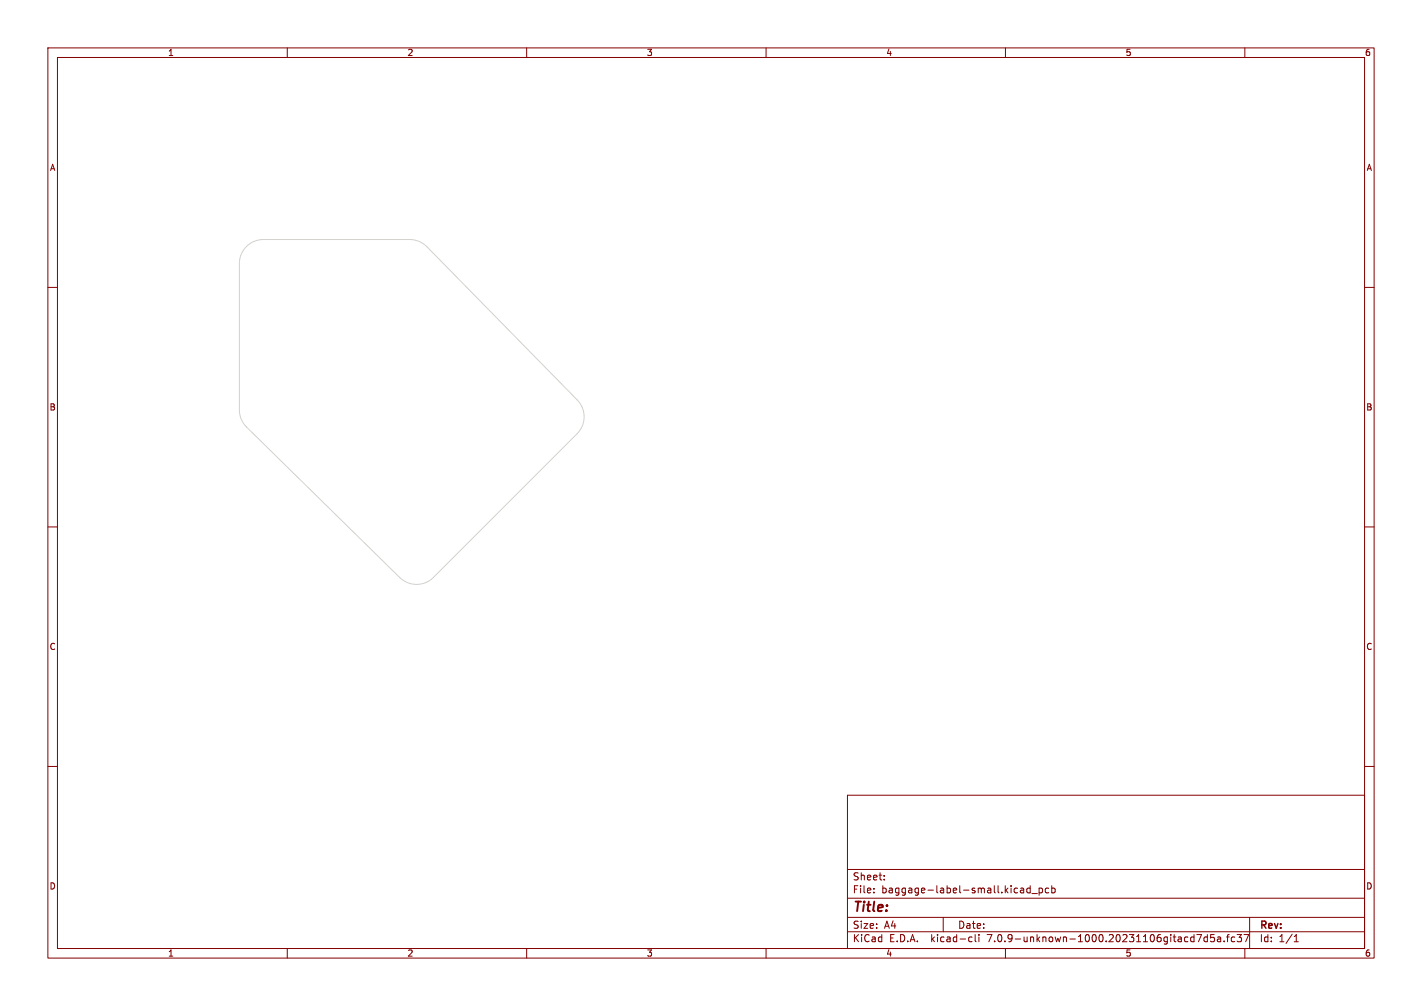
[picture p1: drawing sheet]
<svg xmlns="http://www.w3.org/2000/svg" width="297mm" height="210mm" viewBox="0 0 297 210" stroke-linecap="round" stroke-linejoin="round" font-family="sans-serif">
<defs><g id="words">
<text font-size="2.8" fill="#840000" x="178" y="190.9">Title:</text>
<g font-size="2.1" fill="#840000">
<text x="178" y="184">Sheet:</text>
<text x="178" y="186.7">File:</text>
<text x="184.1" y="186.7">baggage-label-small.kicad_pcb</text>
<text x="178" y="196.9">KiCad</text>
<text x="178" y="194.1">Size:</text>
<text x="184.7" y="194.1">A4</text>
<text x="185.7" y="196.9">E.D.A.</text>
<text x="194.6" y="196.9">kicad-cli</text>
<text x="200" y="194.1">Date:</text>
<text x="206.5" y="196.9">7.0.9-unknown-1000.20231106gitacd7d5a.fc37</text>
<text x="263" y="194.3">Rev:</text>
<text x="263" y="196.9">Id:</text>
<text x="267.1" y="196.9">1/1</text>
</g>
<g font-size="1.8" fill="#840000">
<text x="35" y="11.9">1</text>
<text x="85" y="11.9">2</text>
<text x="135" y="11.9">3</text>
<text x="185" y="11.9">4</text>
<text x="235" y="11.9">5</text>
<text x="285" y="11.9">6</text>
<text x="10.3" y="35.9">A</text>
<text x="285.4" y="35.9">A</text>
<text x="10.3" y="85.9">B</text>
<text x="285.3" y="85.9">B</text>
<text x="10.3" y="135.9">C</text>
<text x="285.3" y="135.9">C</text>
<text x="10.3" y="185.9">D</text>
<text x="285.3" y="185.9">D</text>
<text x="35" y="199.9">1</text>
<text x="85" y="199.9">2</text>
<text x="135" y="199.9">3</text>
<text x="185" y="199.9">4</text>
<text x="235" y="199.9">5</text>
<text x="285" y="199.9">6</text>
</g>
</g></defs>
<g fill="none" stroke="#840000" stroke-width=".21">
<path d="M10 10h277v190h-277zM12 12h273v186h-273zM60 10v2M110 10v2M160 10v2M210 10v2M260 10v2M10 60h2M285 60h2M10 110h2M285 110h2M10 160h2"/>
<path d="M285 160h2M177 166h108v32h-108zM60 198v2M110 198v2M160 198v2M177 194.5h108M177 191.5h108M177 187.5h108M177 181.5h108M182.5 186.3v.1M182.5 185.5v.1M184.7 183.6v.1"/>
<path d="M184.7 182.8v.1M197 191.5v3M202.6 195.6l.4 .1M203 196.5l-.4 .1M203.7 195.1v1.3l.2 .2M204.5 195.1v.1M204.5 195.6v1M210 198v2M213.3 185.4l.4 .1 .1 .9M213.8 186.3l-.5 .1M213.8 185.8h-.5M215.2 185.5l-.5-.1-.2 .3 .1 .6h.6"/>
<path d="M215.2 184.9v1.5M215.5 186.5h1.2M217 185.5l.5-.1 .2 .3-.1 .6h-.6M217 185.4v1.5M219 185.5l-.4-.1-.3 .3 .2 .6h.5M219.7 185.5l.4-.1 .3 .3-.2 .6h-.5M219.7 184.9v1.5M250 195.1h1l-.7 1.5M252.2 195.7l-.5-.1-.2 .3 .1 .6h.6M252.2 195.1v1.5M253.6 195.1h-.7l-.1 .7 .2-.1h.5l.2 .3-.1 .5-.2 .1-.6-.1M254.3 195.7h.6l.1 .9"/>
<path d="M255 196h-.5l-.3 .2 .3 .4 .5-.1M255.7 196.5v.1M256.2 195.6h.5M256.7 195.1l-.3 .2v1.3M257.9 195.7l-.4-.1-.3 .3 .1 .6h.6M258.4 195.1h.9l-.5 .6 .4 .1v.7l-.2 .1-.6-.1M259.8 195.1h1l-.6 1.5M260 198v2M261 191.5v6.5M270.3 196.6h.9M270.3 195.5l.4-.4v1.5"/>
</g>
<path d="M51.5 51.4a5 5 0 0 1 3.5-1.4h30.6a5 5 0 0 1 3.5 1.5l31.4 32a5 5 0 0 1 0 7l-30 30a5 5 0 0 1-7 0l-32-31.4a5 5 0 0 1-1.5-3.5v-30.6a5 5 0 0 1 1.5-3.6z" fill="none" stroke="#d0d2cd" stroke-width=".21"/>
<use href="#words"/>
</svg>
